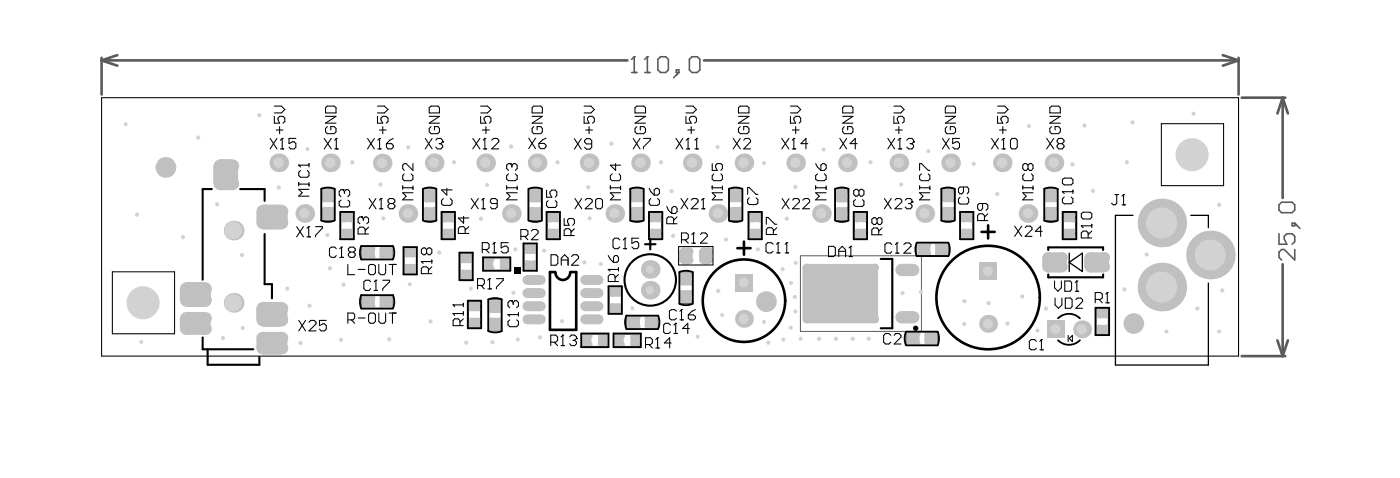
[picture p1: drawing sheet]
<svg xmlns="http://www.w3.org/2000/svg" width="451mm" height="154mm" viewBox="0 0 451 154" stroke-linecap="round" stroke-linejoin="round" font-family="sans-serif">
<g fill="none" stroke="#5a5a5a" stroke-width=".32">
<path d="M103.5 60.8h4.3v10.1h-4.3zM109.7 68.3h4v8.6h-4zM116.3 79.2h10.2v4.3h-10.2zM130.1 79.6h4v8.6h-4zM136.2 60.8h4.3v10.1h-4.3zM142.4 68.3h3.9v8.6h-3.9zM168.7 78.4h4v8.6h-4zM170.2 60.8h4.3v10.1h-4.3zM176.2 68.3h4v8.6h-4zM203 60.8h4.3v10.1h-4.3zM209.2 68.3h3.9v8.6h-3.9zM234.8 60.8h4.3v10.1h-4.3z"/>
<path d="M241.2 68.3h4v8.6h-4zM268.9 60.8h4.3v10.1h-4.3zM275.1 68.3h4v8.6h-4zM295.2 78.1h10.2v4.3h-10.2zM303.2 60.8h4.3v10.1h-4.3zM309.3 68.3h4v8.6h-4zM336.3 60.8h4.3v10.1h-4.3zM342.4 68.3h4v8.6h-4zM116.3 95h10.2v4.3h-10.2zM148.1 81.4h4v8.6h-4zM150.8 96.9h4v8.6h-4zM155.6 83h8.7v4h-8.7z"/>
<path d="M157.2 96.3h4.4v10.2h-4.4zM196.1 92.2h4v8.6h-4zM218.8 87.5h4.3v10.2h-4.3zM257.8 82.3h38.9v24.3h-38.9zM353 99.1h3.9v8.6h-3.9zM187.3 107.5h8.6v4h-8.6zM197.7 107.5h8.6v4h-8.6zM201.7 101.6h10.2v4.3h-10.2zM291.8 106.8h10.2v4.3h-10.2z"/>
</g>
<g fill="none" stroke="#5a5a5a" stroke-width=".85">
<path d="M32.7 19.4l5.1 1.7M32.7 18.6v11.8M32.7 19.4h169.4M37.8 17.7l-5.1 1.7M226.7 19.4h172.2M393.8 17.7l5.1 1.7M398.9 18.6v11.8M398.9 19.4l-5.1 1.7M399.9 31.4h14M413.1 31.4l1.7 5.1M413.1 31.4v32.3M413.1 31.4l-1.7 5.1"/>
<path d="M413.1 85v29.6M399.9 114.6h14M411.4 109.5l1.7 5.1M414.8 109.5l-1.7 5.1"/>
</g>
<path d="M204.2 18.3v5M203.4 23.3h1.7M411.9 65.9l.8-.8h3.4l.9 .8v1.7l-.9 .8h-3.4l-.8-.8zM411.9 75.2v3.4h2.5l-.8-1.7v-.8l.8-.9h1.7l.9 .9v1.6l-.9 .9M416.1 71.8h.9v.9h-.9zM417 71.8l1.6 1.7M417 80.3v3.4l-3.4-3.4h-.9l-.8 .8v1.7l.8 .9" fill="none" stroke="#5a5a5a" stroke-width=".51"/>
<circle cx="204.2" cy="18.3" r=".25" fill="#5a5a5a"/>
<path d="M204.2 18.3l-.8 .8M208.5 18.3v5M207.6 23.3h1.7" fill="none" stroke="#5a5a5a" stroke-width=".51"/>
<circle cx="208.5" cy="18.3" r=".25" fill="#5a5a5a"/>
<path d="M208.5 18.3l-.9 .8M211.9 19.1l.8-.8h1.7l.8 .8v3.4l-.8 .8h-1.7l-.8-.8zM222 19.1l.8-.8h1.7l.9 .8v3.4l-.9 .8h-1.7l-.8-.8zM217.8 22.5h.8v.8h-.8zM218.6 23.3l-1.7 1.7" fill="none" stroke="#5a5a5a" stroke-width=".51"/>
<g fill="#c0c0c0">
<circle cx="53.4" cy="53.9" r="3.4"/>
<circle cx="246.8" cy="97.1" r="3.3"/>
<circle cx="365.1" cy="104.1" r="3.3"/>
<circle cx="239.6" cy="102.6" r="2.88"/>
</g>
<circle cx="239.5" cy="102.6" r="1.61" fill="#d2d2d2"/>
<path d="M236.7 88.1h5.8v5.7h-5.8z" fill-rule="evenodd" fill="#c0c0c0"/>
<circle cx="239.5" cy="90.9" r="1.61" fill="#d2d2d2"/>
<circle cx="272.9" cy="52.4" r="3" fill="#c0c0c0"/>
<circle cx="272.8" cy="52.4" r="1.65" fill="#d2d2d2"/>
<circle cx="164.7" cy="68.7" r="3" fill="#c0c0c0"/>
<circle cx="164.6" cy="68.7" r="1.67" fill="#d2d2d2"/>
<circle cx="75.2" cy="74.2" r="3.2" fill="#c0c0c0"/>
<circle cx="75.1" cy="74.2" r="2.83" fill="#d2d2d2"/>
<path d="M315.3 84.4h5.8v5.8h-5.8z" fill-rule="evenodd" fill="#c0c0c0"/>
<circle cx="318.1" cy="87.3" r="1.61" fill="#d2d2d2"/>
<circle cx="89.8" cy="52.4" r="3" fill="#c0c0c0"/>
<circle cx="89.7" cy="52.4" r="1.67" fill="#d2d2d2"/>
<circle cx="106.4" cy="52.4" r="3" fill="#c0c0c0"/>
<circle cx="106.4" cy="52.4" r="1.67" fill="#d2d2d2"/>
<circle cx="139.8" cy="52.4" r="3" fill="#c0c0c0"/>
<circle cx="139.7" cy="52.4" r="1.65" fill="#d2d2d2"/>
<circle cx="173" cy="52.4" r="3" fill="#c0c0c0"/>
<circle cx="172.9" cy="52.4" r="1.65" fill="#d2d2d2"/>
<circle cx="156.4" cy="52.4" r="3" fill="#c0c0c0"/>
<circle cx="156.3" cy="52.4" r="1.65" fill="#d2d2d2"/>
<circle cx="189.7" cy="52.4" r="3" fill="#c0c0c0"/>
<circle cx="189.7" cy="52.4" r="1.65" fill="#d2d2d2"/>
<circle cx="209.4" cy="86.7" r="3" fill="#c0c0c0"/>
<circle cx="209.3" cy="86.7" r="1.31" fill="#d2d2d2"/>
<circle cx="222.9" cy="52.4" r="3" fill="#c0c0c0"/>
<circle cx="222.9" cy="52.4" r="1.67" fill="#d2d2d2"/>
<circle cx="239.6" cy="52.4" r="3" fill="#c0c0c0"/>
<circle cx="239.5" cy="52.4" r="1.65" fill="#d2d2d2"/>
<circle cx="256.2" cy="52.4" r="3" fill="#c0c0c0"/>
<circle cx="256.1" cy="52.4" r="1.65" fill="#d2d2d2"/>
<circle cx="306.1" cy="52.4" r="3" fill="#c0c0c0"/>
<circle cx="306.1" cy="52.4" r="1.65" fill="#d2d2d2"/>
<circle cx="318.2" cy="104.2" r="2.88" fill="#c0c0c0"/>
<circle cx="318.1" cy="104.2" r="1.61" fill="#d2d2d2"/>
<circle cx="322.8" cy="52.4" r="3" fill="#c0c0c0"/>
<circle cx="322.7" cy="52.4" r="1.67" fill="#d2d2d2"/>
<circle cx="348.5" cy="106" r="2.88" fill="#c0c0c0"/>
<circle cx="348.3" cy="105.9" r="1.65" fill="#d2d2d2"/>
<circle cx="384" cy="49.8" r="4.5" fill="#c0c0c0"/>
<circle cx="383.9" cy="49.8" r="5.3" fill="#d2d2d2"/>
<circle cx="75.2" cy="97.4" r="3.2" fill="#c0c0c0"/>
<circle cx="75.1" cy="97.5" r="2.83" fill="#d2d2d2"/>
<circle cx="131.4" cy="68.7" r="3" fill="#c0c0c0"/>
<circle cx="131.3" cy="68.7" r="1.65" fill="#d2d2d2"/>
<circle cx="198" cy="68.7" r="3" fill="#c0c0c0"/>
<circle cx="197.9" cy="68.7" r="1.65" fill="#d2d2d2"/>
<circle cx="209.4" cy="93.4" r="3" fill="#c0c0c0"/>
<circle cx="209.3" cy="93.4" r="1.33" fill="#d2d2d2"/>
<circle cx="264.5" cy="68.7" r="3" fill="#c0c0c0"/>
<circle cx="264.5" cy="68.7" r="1.67" fill="#d2d2d2"/>
<circle cx="297.8" cy="68.7" r="3" fill="#c0c0c0"/>
<circle cx="297.7" cy="68.7" r="1.65" fill="#d2d2d2"/>
<circle cx="331.1" cy="68.7" r="3" fill="#c0c0c0"/>
<circle cx="331" cy="68.7" r="1.65" fill="#d2d2d2"/>
<circle cx="123.1" cy="52.5" r="3" fill="#c0c0c0"/>
<circle cx="123" cy="52.4" r="1.67" fill="#d2d2d2"/>
<circle cx="206.3" cy="52.4" r="3" fill="#c0c0c0"/>
<circle cx="206.2" cy="52.4" r="1.67" fill="#d2d2d2"/>
<circle cx="289.5" cy="52.4" r="3" fill="#c0c0c0"/>
<circle cx="289.4" cy="52.4" r="1.65" fill="#d2d2d2"/>
<path d="M337.1 103.1h5.8v5.7h-5.8z" fill-rule="evenodd" fill="#c0c0c0"/>
<circle cx="339.9" cy="105.9" r="1.65" fill="#d2d2d2"/>
<circle cx="389.8" cy="82.1" r="7.8" fill="#c0c0c0"/>
<circle cx="389.7" cy="82.1" r="5" fill="#d2d2d2"/>
<circle cx="339.4" cy="52.4" r="3" fill="#c0c0c0"/>
<circle cx="339.4" cy="52.4" r="1.67" fill="#d2d2d2"/>
<circle cx="46.2" cy="97.4" r="4.5" fill="#c0c0c0"/>
<circle cx="46.1" cy="97.4" r="5.3" fill="#d2d2d2"/>
<circle cx="98.2" cy="68.7" r="3" fill="#c0c0c0"/>
<circle cx="98" cy="68.7" r="1.65" fill="#d2d2d2"/>
<circle cx="231.2" cy="68.7" r="3" fill="#c0c0c0"/>
<circle cx="231.2" cy="68.7" r="1.65" fill="#d2d2d2"/>
<circle cx="374.2" cy="71.7" r="7.8" fill="#c0c0c0"/>
<circle cx="374.1" cy="71.7" r="5" fill="#d2d2d2"/>
<circle cx="374.2" cy="92.4" r="7.8" fill="#c0c0c0"/>
<circle cx="374.1" cy="92.4" r="5" fill="#d2d2d2"/>
<g fill="#c0c0c0">
<path d="M110.4 73.6h2.6l.5 .6v1.9l-.5 .5h-2.6l-.5-.5v-1.9z" fill-rule="evenodd"/>
<path d="M116.6 79.9l.5-.5h3.1l.5 .5v2.7l-.5 .6h-3.1l-.5-.6z" fill-rule="evenodd"/>
<path d="M122.2 79.9l.6-.5h3.1l.5 .5v2.7l-.5 .6h-3.1l-.6-.6z" fill-rule="evenodd"/>
<path d="M130.2 85.5l.6-.6h2.5l.6 .6v1.9l-.6 .6h-2.5l-.6-.6z" fill-rule="evenodd"/>
<path d="M130.2 80.4l.6-.6h2.5l.6 .6v1.8l-.6 .6h-2.5l-.6-.6z" fill-rule="evenodd"/>
<path d="M143 73.6h2.7l.5 .6v1.9l-.5 .5h-2.7l-.5-.5v-1.9z" fill-rule="evenodd"/>
<path d="M148.3 87.4l.6-.6h2.5l.6 .6v1.8l-.6 .6h-2.5l-.6-.6z" fill-rule="evenodd"/>
<path d="M169.5 78.7h2.6l.5 .6v1.8l-.5 .6h-2.6l-.5-.6v-1.8z" fill-rule="evenodd"/>
<path d="M176.8 73.6h2.6l.5 .6v1.9l-.5 .5h-2.6l-.5-.5v-1.9z" fill-rule="evenodd"/>
<path d="M196.3 93l.6-.6h2.5l.6 .6v2l-.6 .5h-2.5l-.6-.5z" fill-rule="evenodd"/>
<path d="M209.7 73.6h2.7l.5 .6v1.9l-.5 .5h-2.7l-.5-.5v-1.9z" fill-rule="evenodd"/>
<path d="M292 107.6l.5-.5h3.1l.5 .5v2.7l-.5 .5h-3.1l-.5-.5z" fill-rule="evenodd"/>
<path d="M297.7 107.6l.5-.5h3.1l.5 .5v2.7l-.5 .5h-3.1l-.5-.5z" fill-rule="evenodd"/>
<path d="M353.1 105.1l.6-.6h2.6l.5 .6v1.9l-.5 .6h-2.6l-.6-.6z" fill-rule="evenodd"/>
<path d="M353.1 100l.6-.6h2.6l.5 .6v1.8l-.5 .6h-2.6l-.6-.6z" fill-rule="evenodd"/>
<path d="M110.4 68.4h2.6l.5 .6v1.9l-.5 .6h-2.6l-.5-.6v-1.9z" fill-rule="evenodd"/>
<path d="M116.6 95.7l.5-.5h3.1l.5 .5v2.7l-.5 .6h-3.1l-.5-.6z" fill-rule="evenodd"/>
<path d="M122.2 95.7l.6-.5h3.1l.5 .5v2.7l-.5 .6h-3.1l-.6-.6z" fill-rule="evenodd"/>
<path d="M136.5 61.4l.5-.4h2.7l.6 .4v3.2l-.6 .6h-2.7l-.5-.6z" fill-rule="evenodd"/>
<path d="M143 68.4h2.7l.5 .6v1.9l-.5 .6h-2.7l-.5-.6v-1.9z" fill-rule="evenodd"/>
<path d="M148.3 82.2l.6-.6h2.5l.6 .6v1.9l-.6 .6h-2.5l-.6-.6z" fill-rule="evenodd"/>
<path d="M157.6 102.7l.5-.4h2.7l.5 .4v3.2l-.5 .5h-2.7l-.5-.5z" fill-rule="evenodd"/>
<path d="M157.6 97l.5-.4h2.7l.5 .4v3.2l-.5 .5h-2.7l-.5-.5z" fill-rule="evenodd"/>
<path d="M155.8 83.7l.6-.5h1.9l.6 .5v2.6l-.6 .6h-1.9l-.6-.6z" fill-rule="evenodd"/>
<path d="M169.5 83.8h2.6l.5 .6v1.9l-.5 .6h-2.6l-.5-.6v-1.9z" fill-rule="evenodd"/>
<path d="M170.5 61.5l.5-.5h2.7l.5 .5v3.1l-.5 .6h-2.7l-.5-.6z" fill-rule="evenodd"/>
<path d="M176.8 68.4h2.6l.5 .6v2l-.5 .5h-2.6l-.5-.5v-2z" fill-rule="evenodd"/>
<path d="M197.8 108.2l.6-.5h2l.5 .5v2.6l-.5 .6h-2l-.6-.6z" fill-rule="evenodd"/>
<path d="M196.3 98.2l.6-.6h2.5l.6 .6v1.9l-.6 .5h-2.5l-.6-.5z" fill-rule="evenodd"/>
<path d="M203 108.2l.6-.5h1.9l.5 .5v2.6l-.5 .6h-1.9l-.6-.6z" fill-rule="evenodd"/>
<path d="M203.2 61.4l.5-.5h2.7l.6 .5v3.2l-.6 .5h-2.7l-.5-.5z" fill-rule="evenodd"/>
<path d="M209.7 68.4h2.7l.5 .6v1.9l-.5 .6h-2.7l-.5-.6v-1.9z" fill-rule="evenodd"/>
<path d="M303.4 61.4l.5-.5h2.7l.5 .5v3.2l-.5 .5h-2.7l-.5-.5z" fill-rule="evenodd"/>
<path d="M136.5 67.1l.5-.4h2.7l.6 .4v3.2l-.6 .5h-2.7l-.5-.5z" fill-rule="evenodd"/>
<path d="M170.5 67.2l.5-.5h2.7l.5 .5v3.1l-.5 .5h-2.7l-.5-.5z" fill-rule="evenodd"/>
<path d="M203.2 67.1l.5-.5h2.7l.6 .5v3.1l-.6 .5h-2.7l-.5-.5z" fill-rule="evenodd"/>
<path d="M303.4 67.1l.5-.5h2.7l.5 .5v3.1l-.5 .5h-2.7l-.5-.5z" fill-rule="evenodd"/>
</g>
<g fill="#c0c0c0">
<circle cx="113" cy="76.1" r=".59"/>
<circle cx="113" cy="74.2" r=".59"/>
<circle cx="110.5" cy="74.2" r=".59"/>
<circle cx="110.5" cy="76.1" r=".59"/>
<circle cx="117" cy="82.6" r=".51"/>
<circle cx="120.1" cy="82.6" r=".51"/>
<circle cx="120.1" cy="79.9" r=".51"/>
<circle cx="117" cy="79.9" r=".51"/>
<circle cx="122.7" cy="82.6" r=".51"/>
<circle cx="125.8" cy="82.6" r=".51"/>
<circle cx="125.8" cy="79.9" r=".51"/>
<circle cx="122.7" cy="79.9" r=".51"/>
<circle cx="133.3" cy="87.4" r=".59"/>
<circle cx="133.3" cy="85.5" r=".59"/>
<circle cx="130.8" cy="85.5" r=".59"/>
<circle cx="130.8" cy="87.4" r=".59"/>
<circle cx="133.3" cy="82.2" r=".59"/>
<circle cx="133.3" cy="80.4" r=".59"/>
<circle cx="130.8" cy="80.4" r=".59"/>
<circle cx="130.8" cy="82.2" r=".59"/>
<circle cx="145.7" cy="76.1" r=".59"/>
<circle cx="145.7" cy="74.2" r=".59"/>
<circle cx="143.1" cy="74.2" r=".59"/>
<circle cx="143.1" cy="76.1" r=".59"/>
<circle cx="151.4" cy="89.2" r=".59"/>
<circle cx="151.4" cy="87.4" r=".59"/>
<circle cx="148.9" cy="87.4" r=".59"/>
<circle cx="148.9" cy="89.2" r=".59"/>
<circle cx="172" cy="81.1" r=".59"/>
<circle cx="172" cy="79.2" r=".59"/>
<circle cx="169.5" cy="79.2" r=".59"/>
<circle cx="169.5" cy="81.1" r=".59"/>
<circle cx="179.5" cy="76.1" r=".59"/>
<circle cx="179.5" cy="74.2" r=".59"/>
<circle cx="176.9" cy="74.2" r=".59"/>
<circle cx="176.9" cy="76.1" r=".59"/>
<circle cx="196.9" cy="93" r=".59"/>
<circle cx="196.9" cy="94.9" r=".59"/>
<circle cx="199.4" cy="94.9" r=".59"/>
<circle cx="199.4" cy="93" r=".59"/>
<circle cx="212.4" cy="76.1" r=".59"/>
<circle cx="212.4" cy="74.2" r=".59"/>
<circle cx="209.8" cy="74.2" r=".59"/>
<circle cx="209.8" cy="76.1" r=".59"/>
<circle cx="295.6" cy="107.6" r=".51"/>
<circle cx="292.5" cy="107.6" r=".51"/>
<circle cx="292.5" cy="110.3" r=".51"/>
<circle cx="295.6" cy="110.3" r=".51"/>
<circle cx="301.3" cy="107.6" r=".51"/>
<circle cx="298.2" cy="107.6" r=".51"/>
<circle cx="298.2" cy="110.3" r=".51"/>
<circle cx="301.3" cy="110.3" r=".51"/>
<circle cx="356.3" cy="107" r=".59"/>
<circle cx="356.3" cy="105" r=".59"/>
<circle cx="353.7" cy="105" r=".59"/>
<circle cx="353.7" cy="107" r=".59"/>
<circle cx="356.3" cy="101.8" r=".59"/>
<circle cx="356.3" cy="99.9" r=".59"/>
<circle cx="353.7" cy="99.9" r=".59"/>
<circle cx="353.7" cy="101.8" r=".59"/>
<circle cx="113" cy="71" r=".59"/>
<circle cx="113" cy="69" r=".59"/>
<circle cx="110.5" cy="69" r=".59"/>
<circle cx="110.5" cy="71" r=".59"/>
<circle cx="117" cy="98.5" r=".51"/>
<circle cx="120.1" cy="98.5" r=".51"/>
<circle cx="120.1" cy="95.7" r=".51"/>
<circle cx="117" cy="95.7" r=".51"/>
<circle cx="122.7" cy="98.5" r=".51"/>
<circle cx="125.8" cy="98.5" r=".51"/>
<circle cx="125.8" cy="95.7" r=".51"/>
<circle cx="122.7" cy="95.7" r=".51"/>
<circle cx="137" cy="61.4" r=".51"/>
<circle cx="137" cy="64.6" r=".51"/>
<circle cx="139.7" cy="64.6" r=".51"/>
<circle cx="139.7" cy="61.4" r=".51"/>
<circle cx="145.7" cy="71" r=".59"/>
<circle cx="145.7" cy="69" r=".59"/>
<circle cx="143.1" cy="69" r=".59"/>
<circle cx="143.1" cy="71" r=".59"/>
<circle cx="151.4" cy="84.1" r=".59"/>
<circle cx="151.4" cy="82.2" r=".59"/>
<circle cx="148.9" cy="82.2" r=".59"/>
<circle cx="148.9" cy="84.1" r=".59"/>
<circle cx="158.1" cy="102.7" r=".51"/>
<circle cx="158.1" cy="105.9" r=".51"/>
<circle cx="160.8" cy="105.9" r=".51"/>
<circle cx="160.8" cy="102.7" r=".51"/>
<circle cx="158.1" cy="97" r=".51"/>
<circle cx="158.1" cy="100.2" r=".51"/>
<circle cx="160.8" cy="100.2" r=".51"/>
<circle cx="160.8" cy="97" r=".51"/>
<circle cx="158.3" cy="83.7" r=".59"/>
<circle cx="156.4" cy="83.7" r=".59"/>
<circle cx="156.4" cy="86.3" r=".59"/>
<circle cx="158.3" cy="86.3" r=".59"/>
<circle cx="172" cy="86.3" r=".59"/>
<circle cx="172" cy="84.3" r=".59"/>
<circle cx="169.5" cy="84.3" r=".59"/>
<circle cx="169.5" cy="86.3" r=".59"/>
<circle cx="170.9" cy="61.4" r=".51"/>
<circle cx="170.9" cy="64.6" r=".51"/>
<circle cx="173.7" cy="64.6" r=".51"/>
<circle cx="173.7" cy="61.4" r=".51"/>
<circle cx="179.5" cy="71" r=".59"/>
<circle cx="179.5" cy="69" r=".59"/>
<circle cx="176.9" cy="69" r=".59"/>
<circle cx="176.9" cy="71" r=".59"/>
<circle cx="200.4" cy="108.2" r=".59"/>
<circle cx="198.4" cy="108.2" r=".59"/>
<circle cx="198.4" cy="110.8" r=".59"/>
<circle cx="200.4" cy="110.8" r=".59"/>
<circle cx="196.9" cy="98.2" r=".59"/>
<circle cx="196.9" cy="100.1" r=".59"/>
<circle cx="199.4" cy="100.1" r=".59"/>
<circle cx="199.4" cy="98.2" r=".59"/>
<circle cx="205.5" cy="108.2" r=".59"/>
<circle cx="203.6" cy="108.2" r=".59"/>
<circle cx="203.6" cy="110.8" r=".59"/>
<circle cx="205.5" cy="110.8" r=".59"/>
<circle cx="203.7" cy="61.4" r=".51"/>
<circle cx="203.7" cy="64.6" r=".51"/>
<circle cx="206.5" cy="64.6" r=".51"/>
<circle cx="206.5" cy="61.4" r=".51"/>
<circle cx="212.4" cy="71" r=".59"/>
<circle cx="212.4" cy="69" r=".59"/>
<circle cx="209.8" cy="69" r=".59"/>
<circle cx="209.8" cy="71" r=".59"/>
<circle cx="303.9" cy="61.4" r=".51"/>
<circle cx="303.9" cy="64.6" r=".51"/>
<circle cx="306.7" cy="64.6" r=".51"/>
<circle cx="306.7" cy="61.4" r=".51"/>
<circle cx="137" cy="67.1" r=".51"/>
<circle cx="137" cy="70.2" r=".51"/>
<circle cx="139.7" cy="70.2" r=".51"/>
<circle cx="139.7" cy="67.1" r=".51"/>
<circle cx="170.9" cy="67.1" r=".51"/>
<circle cx="170.9" cy="70.2" r=".51"/>
<circle cx="173.7" cy="70.2" r=".51"/>
<circle cx="173.7" cy="67.1" r=".51"/>
<circle cx="203.7" cy="67.1" r=".51"/>
<circle cx="203.7" cy="70.2" r=".51"/>
<circle cx="206.5" cy="70.2" r=".51"/>
<circle cx="206.5" cy="67.1" r=".51"/>
<circle cx="303.9" cy="67.1" r=".51"/>
<circle cx="303.9" cy="70.2" r=".51"/>
<circle cx="306.7" cy="70.2" r=".51"/>
<circle cx="306.7" cy="67.1" r=".51"/>
</g>
<path d="M169.8 94.3h4.4M188.4 94.3h4.4M169.8 102.8h4.4M188.4 102.8h4.4" fill="none" stroke="#c0c0c0" stroke-width="3.2"/>
<g fill="#c0c0c0">
<path d="M219.5 93.4h2.8l.5 .5v3.1l-.5 .5h-2.8l-.5-.5v-3.1z" fill-rule="evenodd"/>
<path d="M241.8 73.6h2.6l.5 .6v1.9l-.5 .5h-2.6l-.5-.5v-1.9z" fill-rule="evenodd"/>
<path d="M275.8 73.6h2.6l.5 .6v1.9l-.5 .5h-2.6l-.5-.5v-1.9z" fill-rule="evenodd"/>
</g>
<g fill="#c0c0c0">
<circle cx="219.6" cy="93.9" r=".51"/>
<circle cx="219.6" cy="97" r=".51"/>
<circle cx="222.3" cy="97" r=".51"/>
<circle cx="222.3" cy="93.9" r=".51"/>
<circle cx="244.4" cy="76.1" r=".59"/>
<circle cx="244.4" cy="74.2" r=".59"/>
<circle cx="241.9" cy="74.2" r=".59"/>
<circle cx="241.9" cy="76.1" r=".59"/>
<circle cx="278.4" cy="76.1" r=".59"/>
<circle cx="278.4" cy="74.2" r=".59"/>
<circle cx="275.9" cy="74.2" r=".59"/>
<circle cx="275.9" cy="76.1" r=".59"/>
</g>
<path d="M290.3 86.9h3.8M290.3 102.1h3.8" fill="none" stroke="#c0c0c0" stroke-width="4"/>
<g fill="#c0c0c0">
<path d="M301.1 78.9l.5-.4h3.2l.5 .4v2.8l-.5 .4h-3.2l-.5-.4z" fill-rule="evenodd"/>
<path d="M295.5 78.9l.4-.4h3.2l.5 .4v2.8l-.5 .4h-3.2l-.4-.4z" fill-rule="evenodd"/>
<path d="M309.9 73.6h2.6l.6 .6v1.9l-.6 .5h-2.6l-.5-.5v-1.9z" fill-rule="evenodd"/>
<path d="M343.1 73.6h2.6l.5 .6v1.9l-.5 .5h-2.6l-.5-.5v-1.9z" fill-rule="evenodd"/>
<path d="M57.9 102.4l2-2h6l2 2v3.3l-2 2h-6l-2-2z" fill-rule="evenodd"/>
<path d="M82.5 99.4l2.2-2.2h5.7l2.2 2.2v3.6l-2.2 2.2h-5.7l-2.2-2.2z" fill-rule="evenodd"/>
<path d="M84.5 106.8h6l2.1 2v3.3l-2.1 2.1h-6l-1.9-2.1v-3.3z" fill-rule="evenodd"/>
<path d="M103.7 61.4l.5-.5h2.7l.6 .5v3.2l-.6 .5h-2.7l-.5-.5z" fill-rule="evenodd"/>
</g>
<g fill="#c0c0c0">
<circle cx="301.6" cy="81.6" r=".51"/>
<circle cx="304.7" cy="81.6" r=".51"/>
<circle cx="304.7" cy="78.8" r=".51"/>
<circle cx="301.6" cy="78.8" r=".51"/>
<circle cx="295.9" cy="81.6" r=".51"/>
<circle cx="299.1" cy="81.6" r=".51"/>
<circle cx="299.1" cy="78.8" r=".51"/>
<circle cx="295.9" cy="78.8" r=".51"/>
<circle cx="312.5" cy="76.1" r=".59"/>
<circle cx="312.5" cy="74.2" r=".59"/>
<circle cx="310" cy="74.2" r=".59"/>
<circle cx="310" cy="76.1" r=".59"/>
<circle cx="345.7" cy="76.1" r=".59"/>
<circle cx="345.7" cy="74.2" r=".59"/>
<circle cx="343.1" cy="74.2" r=".59"/>
<circle cx="343.1" cy="76.1" r=".59"/>
<circle cx="59.9" cy="102.4" r="1.99"/>
<circle cx="59.9" cy="105.8" r="1.99"/>
<circle cx="65.9" cy="105.8" r="1.99"/>
<circle cx="65.9" cy="102.4" r="1.99"/>
<circle cx="84.7" cy="99.3" r="2.16"/>
<circle cx="84.7" cy="102.9" r="2.16"/>
<circle cx="90.4" cy="102.9" r="2.16"/>
<circle cx="90.4" cy="99.3" r="2.16"/>
<circle cx="84.5" cy="108.8" r="1.99"/>
<circle cx="84.5" cy="112.1" r="1.99"/>
<circle cx="90.5" cy="112.1" r="1.99"/>
<circle cx="90.5" cy="108.8" r="1.99"/>
<circle cx="104.2" cy="61.4" r=".51"/>
<circle cx="104.2" cy="64.6" r=".51"/>
<circle cx="106.9" cy="64.6" r=".51"/>
<circle cx="106.9" cy="61.4" r=".51"/>
</g>
<path d="M169.8 98.5h4.4M169.8 90.1h4.4" fill="none" stroke="#c0c0c0" stroke-width="3.2"/>
<path d="M161 83.7l.6-.5h1.9l.5 .5v2.6l-.5 .6h-1.9l-.6-.6z" fill-rule="evenodd" fill="#c0c0c0"/>
<g fill="#c0c0c0">
<circle cx="163.5" cy="83.7" r=".59"/>
<circle cx="161.6" cy="83.7" r=".59"/>
<circle cx="161.6" cy="86.3" r=".59"/>
<circle cx="163.5" cy="86.3" r=".59"/>
</g>
<path d="M188.4 98.5h4.4" fill="none" stroke="#c0c0c0" stroke-width="3.2"/>
<g fill="#c0c0c0">
<path d="M187.9 107.7h2l.6 .5v2.6l-.6 .6h-2l-.5-.6v-2.6z" fill-rule="evenodd"/>
<path d="M193.1 107.7h1.9l.6 .5v2.6l-.6 .6h-1.9l-.5-.6v-2.6z" fill-rule="evenodd"/>
</g>
<g fill="#c0c0c0">
<circle cx="188" cy="110.8" r=".59"/>
<circle cx="190" cy="110.8" r=".59"/>
<circle cx="190" cy="108.2" r=".59"/>
<circle cx="188" cy="108.2" r=".59"/>
<circle cx="193.2" cy="110.8" r=".59"/>
<circle cx="195.1" cy="110.8" r=".59"/>
<circle cx="195.1" cy="108.2" r=".59"/>
<circle cx="193.2" cy="108.2" r=".59"/>
</g>
<path d="M188.4 90.1h4.4" fill="none" stroke="#c0c0c0" stroke-width="3.2"/>
<g fill="#c0c0c0">
<path d="M207.6 102.3l.5-.5h3.2l.5 .5v2.7l-.5 .5h-3.2l-.5-.5z" fill-rule="evenodd"/>
<path d="M218.8 80.9l1.3-1.2h1.6l1.3 1.2v2.9l-1.3 1.2h-1.6l-1.3-1.2z" fill-rule="evenodd"/>
<path d="M225.1 80.9l1.3-1.2h1.7l1.3 1.2v2.8l-1.3 1.3h-1.7l-1.3-1.3z" fill-rule="evenodd"/>
<path d="M219.5 87.7h2.8l.5 .5v3.1l-.5 .6h-2.8l-.5-.6v-3.1z" fill-rule="evenodd"/>
<path d="M241.8 68.4h2.6l.5 .6v1.9l-.5 .6h-2.6l-.5-.6v-1.9z" fill-rule="evenodd"/>
<path d="M235 61.4l.5-.5h2.7l.5 .5v3.2l-.5 .5h-2.7l-.5-.5z" fill-rule="evenodd"/>
<path d="M275.8 68.4h2.6l.5 .6v1.9l-.5 .6h-2.6l-.5-.6v-1.9z" fill-rule="evenodd"/>
<path d="M269.3 61.4l.5-.4h2.7l.5 .4v3.2l-.5 .6h-2.7l-.5-.6z" fill-rule="evenodd"/>
<path d="M309.9 68.4h2.6l.6 .6v1.9l-.6 .6h-2.6l-.5-.6v-1.9z" fill-rule="evenodd"/>
<path d="M336.6 61.4l.5-.5h2.7l.5 .5v3.2l-.5 .5h-2.7l-.5-.5z" fill-rule="evenodd"/>
<path d="M349.2 83l1.8-1.8h4.4l1.8 1.8v2.9l-1.8 1.8h-4.4l-1.8-1.8z" fill-rule="evenodd"/>
<path d="M343.1 68.4h2.6l.5 .6v1.9l-.5 .6h-2.6l-.5-.6v-1.9z" fill-rule="evenodd"/>
<path d="M60 90.8h5.7l2.2 2.2v3.6l-2.2 2.2h-5.7l-2.1-2.2v-3.6z" fill-rule="evenodd"/>
<path d="M82.6 68l2.2-2.2h5.7l2.2 2.2v3.7l-2.2 2.2h-5.7l-2.2-2.2z" fill-rule="evenodd"/>
<path d="M103.7 67.1l.5-.5h2.7l.6 .5v3.2l-.6 .4h-2.7l-.5-.4z" fill-rule="evenodd"/>
<path d="M235 67.1l.5-.5h2.7l.5 .5v3.1l-.5 .5h-2.7l-.5-.5z" fill-rule="evenodd"/>
<path d="M269.3 67.1l.5-.4h2.7l.5 .4v3.2l-.5 .5h-2.7l-.5-.5z" fill-rule="evenodd"/>
<path d="M336.6 67.1l.5-.5h2.7l.5 .5v3.2l-.5 .4h-2.7l-.5-.4z" fill-rule="evenodd"/>
<path d="M68.6 53.3l2.2-2.1h3.7l2.2 2.1v5.7l-2.2 2.2h-3.7l-2.2-2.2z" fill-rule="evenodd"/>
<path d="M150.9 102.8l.6-.5h2.5l.6 .5v1.9l-.6 .6h-2.5l-.6-.6z" fill-rule="evenodd"/>
<path d="M150.9 97.7l.6-.6h2.5l.6 .6v1.8l-.6 .6h-2.5l-.6-.6z" fill-rule="evenodd"/>
<path d="M202 102.3l.5-.5h3.1l.5 .5v2.7l-.5 .5h-3.1l-.5-.5z" fill-rule="evenodd"/>
<path d="M335.6 83l1.8-1.8h4.4l1.8 1.8v2.9l-1.8 1.8h-4.4l-1.8-1.8z" fill-rule="evenodd"/>
<path d="M258.4 86.2l1.3-1.3h21.8l1.3 1.3v16.6l-1.3 1.2h-21.8l-1.3-1.2z" fill-rule="evenodd"/>
</g>
<g fill="#c0c0c0">
<circle cx="208.1" cy="105" r=".51"/>
<circle cx="211.2" cy="105" r=".51"/>
<circle cx="211.2" cy="102.3" r=".51"/>
<circle cx="208.1" cy="102.3" r=".51"/>
<circle cx="221.8" cy="83.7" r="1.23"/>
<circle cx="221.8" cy="80.9" r="1.23"/>
<circle cx="220.1" cy="80.9" r="1.23"/>
<circle cx="220.1" cy="83.7" r="1.23"/>
<circle cx="228.1" cy="83.7" r="1.23"/>
<circle cx="228.1" cy="80.9" r="1.23"/>
<circle cx="226.4" cy="80.9" r="1.23"/>
<circle cx="226.4" cy="83.7" r="1.23"/>
<circle cx="219.6" cy="88.2" r=".51"/>
<circle cx="219.6" cy="91.3" r=".51"/>
<circle cx="222.3" cy="91.3" r=".51"/>
<circle cx="222.3" cy="88.2" r=".51"/>
<circle cx="244.4" cy="71" r=".59"/>
<circle cx="244.4" cy="69" r=".59"/>
<circle cx="241.9" cy="69" r=".59"/>
<circle cx="241.9" cy="71" r=".59"/>
<circle cx="235.5" cy="61.4" r=".51"/>
<circle cx="235.5" cy="64.6" r=".51"/>
<circle cx="238.2" cy="64.6" r=".51"/>
<circle cx="238.2" cy="61.4" r=".51"/>
<circle cx="278.4" cy="71" r=".59"/>
<circle cx="278.4" cy="69" r=".59"/>
<circle cx="275.9" cy="69" r=".59"/>
<circle cx="275.9" cy="71" r=".59"/>
<circle cx="269.8" cy="61.4" r=".51"/>
<circle cx="269.8" cy="64.6" r=".51"/>
<circle cx="272.5" cy="64.6" r=".51"/>
<circle cx="272.5" cy="61.4" r=".51"/>
<circle cx="312.5" cy="71" r=".59"/>
<circle cx="312.5" cy="69" r=".59"/>
<circle cx="310" cy="69" r=".59"/>
<circle cx="310" cy="71" r=".59"/>
<circle cx="337.1" cy="61.4" r=".51"/>
<circle cx="337.1" cy="64.6" r=".51"/>
<circle cx="339.8" cy="64.6" r=".51"/>
<circle cx="339.8" cy="61.4" r=".51"/>
<circle cx="351" cy="85.9" r="1.78"/>
<circle cx="355.4" cy="85.9" r="1.78"/>
<circle cx="355.4" cy="82.9" r="1.78"/>
<circle cx="351" cy="82.9" r="1.78"/>
<circle cx="345.7" cy="71" r=".59"/>
<circle cx="345.7" cy="69" r=".59"/>
<circle cx="343.1" cy="69" r=".59"/>
<circle cx="343.1" cy="71" r=".59"/>
<circle cx="60.1" cy="93" r="2.16"/>
<circle cx="60.1" cy="96.6" r="2.16"/>
<circle cx="65.8" cy="96.6" r="2.16"/>
<circle cx="65.8" cy="93" r="2.16"/>
<circle cx="84.7" cy="68" r="2.16"/>
<circle cx="84.7" cy="71.7" r="2.16"/>
<circle cx="90.4" cy="71.7" r="2.16"/>
<circle cx="90.4" cy="68" r="2.16"/>
<circle cx="104.2" cy="67.1" r=".51"/>
<circle cx="104.2" cy="70.2" r=".51"/>
<circle cx="106.9" cy="70.2" r=".51"/>
<circle cx="106.9" cy="67.1" r=".51"/>
<circle cx="235.5" cy="67.1" r=".51"/>
<circle cx="235.5" cy="70.2" r=".51"/>
<circle cx="238.2" cy="70.2" r=".51"/>
<circle cx="238.2" cy="67.1" r=".51"/>
<circle cx="269.8" cy="67.1" r=".51"/>
<circle cx="269.8" cy="70.2" r=".51"/>
<circle cx="272.5" cy="70.2" r=".51"/>
<circle cx="272.5" cy="67.1" r=".51"/>
<circle cx="337.1" cy="67.1" r=".51"/>
<circle cx="337.1" cy="70.2" r=".51"/>
<circle cx="339.8" cy="70.2" r=".51"/>
<circle cx="339.8" cy="67.1" r=".51"/>
<circle cx="70.9" cy="59.1" r="2.16"/>
<circle cx="74.6" cy="59.1" r="2.16"/>
<circle cx="74.6" cy="53.4" r="2.16"/>
<circle cx="70.9" cy="53.4" r="2.16"/>
<circle cx="154" cy="104.7" r=".59"/>
<circle cx="154" cy="102.8" r=".59"/>
<circle cx="151.5" cy="102.8" r=".59"/>
<circle cx="151.5" cy="104.7" r=".59"/>
<circle cx="154" cy="99.5" r=".59"/>
<circle cx="154" cy="97.7" r=".59"/>
<circle cx="151.5" cy="97.7" r=".59"/>
<circle cx="151.5" cy="99.5" r=".59"/>
<circle cx="202.4" cy="105" r=".51"/>
<circle cx="205.5" cy="105" r=".51"/>
<circle cx="205.5" cy="102.3" r=".51"/>
<circle cx="202.4" cy="102.3" r=".51"/>
<circle cx="337.4" cy="85.9" r="1.78"/>
<circle cx="341.8" cy="85.9" r="1.78"/>
<circle cx="341.8" cy="82.9" r="1.78"/>
<circle cx="337.4" cy="82.9" r="1.78"/>
<circle cx="259.7" cy="102.8" r="1.27"/>
<circle cx="281.5" cy="102.8" r="1.27"/>
<circle cx="281.5" cy="86.1" r="1.27"/>
<circle cx="259.7" cy="86.1" r="1.27"/>
</g>
<path d="M32.7 31.4h366.2v83.2h-366.2z" fill="none" stroke="#000" stroke-width=".34"/>
<g fill="#d2d2d2">
<circle cx="392.6" cy="106.7" r=".66"/>
<circle cx="364.7" cy="39.4" r=".68"/>
<circle cx="83.5" cy="37.1" r=".68"/>
<circle cx="106.3" cy="86.4" r=".68"/>
<circle cx="110.7" cy="91.6" r=".68"/>
<circle cx="132" cy="91.5" r=".66"/>
<circle cx="188.2" cy="84.4" r=".65"/>
<circle cx="166" cy="80.2" r=".66"/>
<circle cx="244.1" cy="80.2" r=".66"/>
<circle cx="224.6" cy="108.3" r=".65"/>
<circle cx="158.6" cy="110.1" r=".68"/>
<circle cx="166.7" cy="109.3" r=".65"/>
<circle cx="173.9" cy="108.6" r=".68"/>
<circle cx="181" cy="103.3" r=".68"/>
<circle cx="151.6" cy="92.9" r=".65"/>
<circle cx="150.1" cy="110.3" r=".68"/>
<circle cx="138.6" cy="103.4" r=".68"/>
<circle cx="125.3" cy="109.2" r=".65"/>
<circle cx="109.8" cy="109.3" r=".68"/>
<circle cx="96.8" cy="110.4" r=".68"/>
<circle cx="99.7" cy="98.4" r=".68"/>
<circle cx="92.5" cy="92.9" r=".65"/>
<circle cx="45.5" cy="110" r=".65"/>
<circle cx="71.8" cy="108.8" r=".65"/>
<circle cx="78.2" cy="105.5" r=".68"/>
<circle cx="69.9" cy="65.7" r=".68"/>
<circle cx="77.9" cy="82.1" r=".68"/>
<circle cx="58.9" cy="76.3" r=".68"/>
<circle cx="40.4" cy="40" r=".65"/>
<circle cx="44.1" cy="69" r=".68"/>
<circle cx="63.8" cy="44.3" r=".68"/>
<circle cx="105.4" cy="75.6" r=".68"/>
<circle cx="89.8" cy="60.3" r=".68"/>
<circle cx="99" cy="48" r=".63"/>
<circle cx="113.5" cy="52.2" r=".68"/>
<circle cx="122.5" cy="59.4" r=".66"/>
<circle cx="123.4" cy="70.3" r=".66"/>
<circle cx="154.9" cy="70.4" r=".68"/>
<circle cx="131.5" cy="47.4" r=".68"/>
<circle cx="146.2" cy="52.2" r=".65"/>
<circle cx="156.9" cy="59.5" r=".63"/>
<circle cx="164.6" cy="47.2" r=".68"/>
<circle cx="189.9" cy="70.3" r=".66"/>
<circle cx="179.6" cy="52.2" r=".68"/>
<circle cx="189.5" cy="60.3" r=".68"/>
<circle cx="196.9" cy="46.2" r=".68"/>
<circle cx="216.3" cy="61.5" r=".68"/>
<circle cx="212.9" cy="52.2" r=".68"/>
<circle cx="253.4" cy="70.4" r=".68"/>
<circle cx="231.1" cy="47.3" r=".65"/>
<circle cx="246" cy="52.5" r=".65"/>
<circle cx="256.2" cy="60.2" r=".68"/>
<circle cx="265.2" cy="48.1" r=".66"/>
<circle cx="280.3" cy="52.2" r=".68"/>
<circle cx="299" cy="48.6" r=".63"/>
<circle cx="290.2" cy="59.4" r=".66"/>
<circle cx="321.2" cy="62.4" r=".68"/>
<circle cx="313.6" cy="52.7" r=".68"/>
<circle cx="331.3" cy="40.6" r=".65"/>
<circle cx="345.3" cy="52.9" r=".68"/>
<circle cx="392.6" cy="65.9" r=".68"/>
<circle cx="384.3" cy="36.6" r=".65"/>
<circle cx="352" cy="61.4" r=".65"/>
<circle cx="362.9" cy="52.2" r=".65"/>
<circle cx="349.2" cy="40.4" r=".68"/>
<circle cx="362.1" cy="93.1" r=".65"/>
<circle cx="369.3" cy="81.9" r=".68"/>
<circle cx="393.6" cy="93.5" r=".68"/>
<circle cx="385.6" cy="99.3" r=".68"/>
<circle cx="375.6" cy="106.7" r=".66"/>
<circle cx="334.1" cy="106.3" r=".66"/>
<circle cx="336.8" cy="99.3" r=".65"/>
<circle cx="310.6" cy="96.9" r=".68"/>
<circle cx="329.2" cy="95.4" r=".68"/>
<circle cx="310.5" cy="104.3" r=".68"/>
<circle cx="324.5" cy="104.1" r=".68"/>
<circle cx="318.4" cy="97.5" r=".68"/>
<circle cx="256.3" cy="84.6" r=".65"/>
<circle cx="254.6" cy="105.5" r=".68"/>
<circle cx="256.2" cy="100.2" r=".68"/>
<circle cx="256" cy="95.5" r=".66"/>
<circle cx="254.7" cy="91" r=".66"/>
<circle cx="252" cy="86.6" r=".65"/>
<circle cx="231.3" cy="93.6" r=".68"/>
<circle cx="232.6" cy="101.4" r=".66"/>
<circle cx="246" cy="103.6" r=".65"/>
<circle cx="247.4" cy="110.3" r=".68"/>
<circle cx="296.6" cy="94.1" r=".68"/>
<circle cx="290.6" cy="94.3" r=".68"/>
<circle cx="252.2" cy="109.3" r=".65"/>
<circle cx="257.8" cy="109" r=".68"/>
<circle cx="263.8" cy="109" r=".68"/>
<circle cx="269.2" cy="109" r=".68"/>
<circle cx="274.6" cy="109" r=".68"/>
<circle cx="279.7" cy="109" r=".68"/>
<circle cx="175.3" cy="80.6" r=".66"/>
<circle cx="233.8" cy="77.1" r=".68"/>
<circle cx="203.6" cy="99.2" r=".65"/>
<circle cx="141.4" cy="81.3" r=".68"/>
<circle cx="165.4" cy="94.2" r=".68"/>
<circle cx="193.5" cy="85" r=".63"/>
<circle cx="216.8" cy="75.9" r=".68"/>
</g>
<g fill="#000">
<path d="M165.7 85.9h2.1v2.1h-2.1z"/>
<circle cx="90.9" cy="44.5" r=".17"/>
<circle cx="96.2" cy="53.2" r=".17"/>
<circle cx="108.3" cy="44.5" r=".17"/>
<circle cx="122.2" cy="44.5" r=".17"/>
<circle cx="142.5" cy="45.6" r=".17"/>
<circle cx="156.1" cy="44.5" r=".17"/>
<circle cx="164.3" cy="52.6" r=".17"/>
<circle cx="221.6" cy="44.5" r=".17"/>
<circle cx="224.4" cy="44.5" r=".17"/>
<circle cx="255.6" cy="44.5" r=".17"/>
<circle cx="289.8" cy="44.5" r=".17"/>
<circle cx="294.2" cy="45.6" r=".17"/>
<circle cx="323.2" cy="44.5" r=".17"/>
<circle cx="99.4" cy="72.9" r=".17"/>
<circle cx="110" cy="79.5" r=".17"/>
<circle cx="110.4" cy="61" r=".17"/>
<circle cx="116.4" cy="69.8" r=".17"/>
<circle cx="122.8" cy="63.9" r=".17"/>
<circle cx="155.6" cy="63.9" r=".17"/>
<circle cx="159.2" cy="78.1" r=".17"/>
<circle cx="201.3" cy="76.6" r=".17"/>
<circle cx="223.4" cy="75" r=".17"/>
<circle cx="226.5" cy="63.9" r=".17"/>
<circle cx="250.6" cy="78.1" r=".17"/>
<circle cx="253.4" cy="78.1" r=".17"/>
<circle cx="274" cy="79.3" r=".17"/>
<circle cx="288.9" cy="78.2" r=".17"/>
<circle cx="293.7" cy="65" r=".17"/>
<circle cx="342.1" cy="61.7" r=".17"/>
<circle cx="348.2" cy="72.7" r=".17"/>
<circle cx="361.8" cy="62.6" r=".17"/>
<circle cx="121.1" cy="90.2" r=".17"/>
<circle cx="135.7" cy="84.2" r=".17"/>
<circle cx="145.9" cy="98.1" r=".17"/>
<circle cx="157.7" cy="89.7" r=".17"/>
<circle cx="164.7" cy="96.8" r=".17"/>
<circle cx="195.9" cy="86.7" r=".17"/>
<circle cx="219.5" cy="99.6" r=".17"/>
<circle cx="346.8" cy="90.4" r=".17"/>
<circle cx="356.6" cy="94.1" r=".17"/>
<circle cx="145.9" cy="100.9" r=".17"/>
<circle cx="163.6" cy="101.2" r=".17"/>
<circle cx="181.3" cy="107.8" r=".17"/>
<circle cx="185.7" cy="108.9" r=".17"/>
<circle cx="211.8" cy="108.7" r=".17"/>
<circle cx="217.6" cy="104" r=".17"/>
<circle cx="335.4" cy="109.3" r=".17"/>
</g>
<g fill="none" stroke="#000" stroke-width=".68">
<path d="M68.2 60.8h-2.9v29.2M77.4 60.8h7.8v3.8M85.2 75.3v16.1h2.4v4.6M207.7 78.6h3.4M209.4 76.9v3.4M283.6 83.3h3.8v22.3h-3.8M337.6 80.4v-.8h17.6v.8M337.6 88.3v.9h17.6v-.9M65.3 108.6v3.8h16.3M66.9 112.4v5h16.6v-2.5"/>
<circle cx="209.4" cy="90.1" r="8.3"/>
</g>
<g fill="none" stroke="#000" stroke-width=".59">
<path d="M103.4 71l1.9 .4 2.4-.4M107.7 60.8l-1.8-.5-2.5 .5 .1 10.1M107.8 60.8v10.1M109.6 68.2h4.4v8.8h-4.4zM116.3 79.2h10.2M116.3 79.1l-.4 1.9 .4 2.5h10.2M126.5 79.1l.5 1.9-.5 2.5M129.9 79.5h4.3v8.8h-4.3zM136.2 71l1.9 .4 2.4-.4M140.5 60.8v10.1M140.5 60.8l-1.8-.5-2.5 .5v10.1M142.2 68.2h4.3v8.8h-4.3z"/>
<path d="M168.6 78.3h4.3v8.8h-4.3zM170.2 71l1.9 .4 2.4-.4M174.5 60.8v10.1M174.5 60.8l-1.8-.5-2.5 .5v10.1M176 68.2h4.3v8.8h-4.3zM202.9 71l1.9 .4 2.4-.4M207.2 60.8l-1.8-.5-2.5 .5 .1 10.1M207.3 60.8v10.1M209 68.2h4.3v8.8h-4.3zM234.7 71l1.9 .4 2.4-.4M234.8 60.8v10.1M239 60.8l-1.8-.5-2.5 .5"/>
<path d="M239.1 60.8v10.1M241 68.2h4.3v8.8h-4.3zM268.9 60.8v10.1M269 71l1.8 .4 2.5-.4M269 60.8l2.4-.5 1.9 .5-.1 10.1M274.9 68.2h4.3v8.8h-4.3zM303.1 71l1.9 .4 2.4-.4M303.1 60.8l2.5-.5 1.8 .5 .1 10.1M303.2 60.8v10.1M305.4 78.1h-10.2l-.4 2.5 .4 1.8M305.4 78.1l.5 2.5-.5 1.8M309.2 68.2h4.3v8.8h-4.3z"/>
<path d="M336.3 71l1.8 .4 2.5-.4M340.6 60.8l-1.9-.5-2.4 .5v10.1M340.6 60.8v10.1M342.2 68.2h4.4v8.8h-4.4zM116.3 95h10.2M116.3 94.9l-.4 1.9 .4 2.5h10.2M126.5 94.9l.5 1.9-.5 2.5M147.9 81.3h4.4v8.9h-4.4zM150.7 96.8h4.3v8.8h-4.3zM155.6 82.8h8.7v4.3h-8.7zM157.2 96.3v10.3M157.3 96.3l1.8-.4 2.5 .4v10.3l-1.8 .4-2.5-.5"/>
<path d="M196 92.1h4.3v8.9h-4.3zM218.7 97.8l2.5 .4 1.9-.4M218.8 87.5v10.2M223.1 87.6l-1.9-.5-2.5 .5M223.1 87.5v10.2M295.2 82.4h10.2M352.8 99h4.4v8.8h-4.4zM187.2 107.3h8.8v4.4h-8.8zM197.6 107.3h8.8v4.4h-8.8zM201.7 105.9h10.2M201.7 101.6h10.2M201.7 101.5l-.4 1.9 .4 2.4"/>
<path d="M211.9 101.5l.5 1.9-.5 2.4M291.8 106.8l-.5 1.8 .5 2.5M291.8 106.7l10.2 .1 .4 2.4-.4 1.9h-10.2M340.7 102.4a5 5 0 0 1 7.1 0M340.7 109.5a5 5 0 0 0 7.1 0"/>
</g>
<g fill="none" stroke="#000" stroke-width=".85">
<path d="M237.5 79.9h4.2M239.6 77.7v4.3M316.1 74.6h4.2M318.2 72.5v4.2M178.8 87.5h-1.7v18.6h8.5v-18.6h-1.7M183.6 87.6a2.37 2.37 0 0 1-2.3 2.5 2.37 2.37 0 0 1-2.4-2.4"/>
<circle cx="239.6" cy="96.8" r="13.3"/>
<circle cx="318.2" cy="95.7" r="16.7"/>
<circle cx="294.9" cy="105.6" r=".42"/>
</g>
<g fill="none" stroke="#000" stroke-width=".34">
<path d="M88.3 37.4v2.2h1.7l-.5-1.1v-.5l.5-.6h1.1l.6 .6v1.1l-.6 .5M88.3 34.1h2.3l1.1 1.1-1.1 1.1h-2.3M104.8 37.4h3.4l-3.4 2.2h3.4M104.8 34.6l.6-.5h2.2l.6 .5v1.7h-3.4zM121.6 37.4v2.2h1.7l-.6-1.1v-.5l.6-.6h1.1l.6 .6v1.1l-.6 .5M121.6 34.1h2.2l1.2 1.1-1.2 1.1h-2.2M138.2 37.4h3.3l-3.3 2.2h3.3M138.2 34.6l.6-.5h2.2l.5 .5v1.7h-3.3zM154.8 37.4v2.2h1.7l-.6-1.1v-.5l.6-.6h1.1l.5 .6v1.1l-.5 .5M154.8 34.1h2.2l1.1 1.1-1.1 1.1h-2.2M171.4 37.4h3.3l-3.3 2.2h3.3M171.4 34.6l.5-.5h2.3l.5 .5v1.7h-3.3z"/>
<path d="M188.1 37.4v2.2h1.6l-.5-1.6 .5-.6h1.1l.6 .6v1.1l-.6 .5M188.1 34.1h2.2l1.1 1.1-1.1 1.1h-2.2M204.5 37.4h3.4l-3.4 2.2h3.4M204.5 34.6l.6-.5h2.2l.6 .5v1.7h-3.4zM220.9 37.4v2.2h1.7l-.6-1.1v-.5l.6-.6h1.1l.6 .6v1.1l-.6 .5M220.9 34.1h2.3l1.1 1.1-1.1 1.1h-2.3M237.8 37.4h3.4l-3.4 2.2h3.4M237.8 34.6l.6-.5h2.2l.6 .5v1.7h-3.4zM254.6 37.4v2.2h1.6l-.6-1.1v-.5l.6-.6h1.1l.5 .6v1.1l-.5 .5M254.6 34.1h2.1l1.1 1.1-1.1 1.1h-2.1M271.4 37.4h3.3l-3.3 2.2h3.3M271.4 34.6l.5-.5h2.3l.5 .5v1.7h-3.3z"/>
<path d="M287.9 37.4v2.2h1.6l-.5-1.1v-.5l.5-.6h1.1l.6 .6v1.1l-.6 .5M287.9 34.1h2.2l1.1 1.1-1.1 1.1h-2.2M304.4 37.4h3.3l-3.3 2.2h3.3M304.4 34.6l.5-.5h2.2l.6 .5v1.7h-3.3zM321.3 37.4v2.2h1.6l-.5-1.1v-.5l.5-.6h1.1l.6 .6v1.1l-.6 .5M321.3 34.1h2.2l1.1 1.1-1.1 1.1h-2.2M338.1 37.4h3.4l-3.4 2.2h3.4M338.1 34.6l.6-.5h2.2l.6 .5v1.7h-3.4zM374 39.8h20v19.9h-20zM87 44.5l2.2 3.4M88.9 41.8h2.2M89.2 44.5l-2.2 3.4"/>
<path d="M90 40.7v2.3M90.3 47.9h1.1M90.3 45.1l.6-.6v3.4M95.3 44.5h-2.2v1.7l1.1-.6h.6l.5 .6v1.1l-.5 .6h-1.2l-.5-.6M96.2 58.7v1.1M96.2 59.2h3.3M96.8 54.8l-.6 .6v1.1l.6 .5h2.2l.5-.5v-1.1l-.5-.6M99.5 52.6v1.1M99.5 58.7v1.1M99.5 53.2h-3.3l.6 .5M104.4 44.5l2.3 3.4M105.4 40.7l-.6 .6v1.1l.6 .6h2.2l.6-.6v-1.1l-.6-.6h-1.1v1.1"/>
<path d="M106.7 44.5l-2.3 3.4M107.8 47.9h1.1M107.8 45.1l.5-.6v3.4M118.4 44.5l2.2 3.4M120.6 44.5l-2.2 3.4M121.7 47.9h1.1M121.7 45.1l.5-.6v3.4M122.2 41.8h2.2M123.3 40.7v2.3M124.4 46.2h1.7l.5 .6v.5l-.5 .6h-1.1l-.6-.6zM126.6 44.5l-1.1 .6-1.1 1.1M129.7 59.8v1.1"/>
<path d="M130.2 55.9l-.5 .6v1.1l.5 .5h2.2l.6-.5v-1.1l-.6-.6M133 52.6v2.2l-2.2-2.2h-.6l-.5 .6v1.1l.5 .5M133 59.8v1.1M137 44.5l2.2 3.4M138.8 40.7l-.6 .6v1.1l.6 .6h2.2l.5-.6v-1.1l-.5-.6h-1.1v1.1M139.2 44.5l-2.2 3.4M140.3 45.1l.5-.6h1.1l.6 .6v.5l-.6 .6M141.4 46.2h.5M141.9 46.2l.6 .6v.5l-.6 .6h-1.1l-.5-.6M152.3 44.5l2.2 3.4M154.5 44.5l-2.2 3.4M155.3 41.8h2.3"/>
<path d="M155.6 47.9h1.1M155.6 45.1l.5-.6v3.4M156.5 40.7v2.3M158.3 45.1l.6-.6h1.1l.6 .6v.5l-2.3 2.3h2.3M163.2 59.8v1.1M163.8 55.9l-.6 .6v1.1l.6 .5h2.2l.5-.5v-1.1l-.5-.6M164.9 53.2l-.6-.6h-.5l-.6 .6v1.1l.6 .5M164.9 53.2l.5-.6h.6l.5 .6v1.1l-.5 .5M164.9 53.2v.5M166.5 59.8v1.1M170.3 44.5l2.2 3.3M171.9 40.7l-.5 .6v1.1l.5 .6h2.3l.5-.6v-1.1l-.5-.6h-1.2v1.1"/>
<path d="M172.5 44.5l-2.2 3.3M173.6 46.1h1.7l.5 .6v.5l-.5 .6h-1.1l-.6-.6zM175.8 44.5l-1.1 .5-1.1 1.1M185 44.6l2.2 3.4M187.2 44.6l-2.2 3.4M188.6 41.8h2.2M189.7 40.7v2.3M190.6 46.3h-1.7l-.6-.6v-.5l.6-.6h1.1l.6 .6v2.2l-.6 .6h-1.1l-.6-.6M196.6 59.8v1.1M197.1 55.9l-.5 .6v1.1l.5 .5h2.2l.6-.5v-1.1l-.6-.6M198.2 52.6v2.2l-1.6-1.6h3.3M199.9 59.8v1.1"/>
<path d="M203.9 44.5l2.2 3.4M205.1 40.7l-.6 .6v1.1l.6 .6h2.2l.6-.6v-1.1l-.6-.6h-1.1v1.1M206.1 44.5l-2.2 3.4M207.2 44.5h2.2v.6l-2.2 2.2v.6M217.7 44.5l2.2 3.4M219.9 44.5l-2.2 3.4M221 47.9h1.1M221 45.1l.6-.6v3.4M221.5 41.8h2.2M222.6 40.7v2.3M223.8 47.9h1.1M223.8 45.1l.6-.6v3.4"/>
<path d="M229.4 52.6v2.2h1.6l-.5-1.1v-.5l.5-.6h1.1l.6 .6v1.1l-.6 .5M229.4 59.8v1.1M229.9 55.9l-.5 .6v1.1l.5 .5h2.2l.6-.5v-1.1l-.6-.6M232.7 59.8v1.1M236.1 44.5l2.3 3.4M238.4 44.5l-2.3 3.4M238.4 40.7l-.6 .6v1.1l.6 .6h2.2l.6-.6v-1.1l-.6-.6h-1.1v1.1M239.5 45.1l.5-.6h1.1l.6 .6v.5l-2.2 2.3h2.2M251.8 44.5l2.2 3.4M254 44.5l-2.2 3.4M255.1 47.9h1.1M255.1 41.8h2.2"/>
<path d="M255.1 45.1l.5-.6v3.4M256.2 40.7v2.3M260.1 46.2h-2.2l1.6-1.7v3.4M262.7 59.8v1.1M262.7 52.6l.6 1.1 1.1 1.1M263.3 55.9l-.6 .6v1.1l.6 .5h2.2l.5-.5v-1.1l-.5-.6M264.4 53.2l.5-.6h.6l.5 .6v1.1l-.5 .5h-1.1zM266 59.8v1.1M270.4 44.5l2.2 3.4M271.9 40.7l-.5 .6v1.1l.5 .6h2.3l.5-.6v-1.1l-.5-.6h-1.2v1.1M272.6 44.5l-2.2 3.4M276 46.2h-2.3l1.7-1.7v3.4"/>
<path d="M285.9 44.5l2.2 3.4M288.1 44.5l-2.2 3.4M288.4 41.8h2.2M289.2 47.9h1.2M289.2 45.1l.6-.6v3.4M289.5 40.7v2.3M292 45.1l.6-.6h1.1l.5 .6v.5l-.5 .6M293.1 46.2h.6M293.7 46.2l.5 .6v.5l-.5 .6h-1.1l-.6-.6M296.1 54.8v-2.2h.6l2.2 2.2h.5M296.1 59.8v1.1M296.7 55.9l-.6 .6v1.1l.6 .5h2.2l.5-.5v-1.1l-.5-.6"/>
<path d="M299.4 59.8v1.1M303.5 44.5l2.2 3.4M304.9 40.7l-.5 .6v1.1l.5 .6h2.2l.6-.6v-1.1l-.6-.6h-1.1v1.1M305.7 44.5l-2.2 3.4M309 44.5h-2.2v1.7l1.1-.6h.6l.5 .6v1.1l-.5 .6h-1.1l-.6-.6M319.3 44.5l2.2 3.4M321.5 44.5l-2.2 3.4M321.8 41.8h2.2M322.6 47.9h1.1M322.6 45.1l.6-.6v3.4M322.9 40.7v2.3M325.9 44.5h1.2l.5 .6v2.2l-.5 .6h-1.2l-.5-.6v-2.2z"/>
<path d="M329.4 59.8v1.1M329.9 55.9l-.5 .6v1.1l.5 .5h2.3l.5-.5v-1.1l-.5-.6M331.1 53.2l-.6-.6h-.6l-.5 .6v1.1l.5 .5h.6l.6-.5M331.1 53.2l.5-.6h.6l.5 .6v1.1l-.5 .5h-.6l-.5-.5M331.1 53.2v1.1M332.7 59.8v1.1M337.1 44.5l2.2 3.4M338.7 40.7l-.6 .6v1.1l.6 .6h2.2l.6-.6v-1.1l-.6-.6h-1.1v1.1M339.3 44.5l-2.2 3.4M341 46.2l-.6 .6v.5l.6 .6h1l.6-.6v-.5l-.6-.6M341 46.2l-.6-.6v-.5l.6-.6h1l.6 .6v.5l-.6 .6M341 46.2h1"/>
<path d="M342.1 57.8l.6-.5h2.2l.6 .5v1.2l-.6 .5h-2.2l-.6-.5zM95.5 72.9l2.2 3.3M97.7 72.9l-2.2 3.3M98.8 76.2h1.2M98.8 73.4l.6-.5v3.3M99.5 60.9h-3.3l1.1 1.1-1.1 1.1h3.3M101.6 72.9h2.2v.5l-2.2 2.3v.5M109.8 64.4l-.6 .5v1.2l.6 .5h2.2l.6-.5v-1.2l-.6-.5M110.9 61.6l-.5-.6h-.6l-.6 .6v1.1l.6 .6M110.9 61.6l.6-.6h.5l.6 .6v1.1l-.6 .6M110.9 61.6v.6M117 70.3l-.6-.5h-.5l-.6 .5v1.2l.6 .5"/>
<path d="M117 70.3l.6-.5h.5l.6 .5v1.2l-.6 .5M117 70.3v.6M117.6 75.3v-1.6l-.6-.6h-1.1l-.6 .6v1.6h3.4M118.7 73.1l-1.1 1.1M118.9 63.9l2.2 3.3M121.1 63.9l-2.2 3.3M122.2 67.2h1.1M122.2 64.4l.6-.5v3.3M125.5 65.5l-.5-.5v-.6l.5-.5h1.1l.5 .5v.6l-.5 .5M125.5 65.5l-.5 .6v.5l.5 .6h1.1l.5-.6v-.5l-.5-.6M125.5 65.5h1.1M129.7 60.4h3.3"/>
<path d="M133 62h-3.3l1.1 1.1-1.1 1.2h3.3M142.8 63.9l-.6 .6v1.1l.6 .5h2.2l.6-.5v-1.1l-.6-.6M143.9 60.6v2.2l-1.7-1.7h3.4M149.3 69.6v2.2l-1.7-1.7h3.4M149.8 75.1v-1.6l-.5-.6h-1.1l-.6 .6v1.6h3.4M151 72.9l-1.2 1.1M151.7 63.9l2.3 3.3M154 63.9l-2.3 3.3M155.1 67.2h1.1M155.1 64.4l.5-.5v3.3M158.7 78.6l.5-.5v3.3M160.1 65.5h-1.7l-.5-.5v-.6l.5-.5h1.1l.6 .5v2.2l-.6 .6h-1.1l-.5-.6"/>
<path d="M163.2 60.4h3.3M163.7 78.1h-2.3v1.7l1.1-.6h.6l.6 .6v1.1l-.6 .5h-1.1l-.6-.5M166.5 62h-3.3l1.1 1.1-1.1 1.2h3.3M167.7 76.1h1.7l.6-.6v-1.1l-.6-.5h-1.7v3.3M168.9 76.1l1.1 1.1M171.1 74.4l.5-.5h1.1l.6 .5v.6l-2.2 2.2h2.2M176 61.2v2.3h1.7l-.6-1.1v-.6l.6-.6h1.1l.5 .6v1.1l-.5 .6M176.5 64.6l-.5 .5v1.1l.5 .6h2.3l.5-.6v-1.1l-.5-.5M181.7 70.3v2.2h1.6l-.5-1.1v-.6l.5-.5h1.2l.5 .5v1.1l-.5 .6M183.9 75.8v-1.6l-.6-.6h-1.1l-.5 .6v1.6h3.3M185 73.6l-1.1 1.1M185.1 63.9l2.2 3.3"/>
<path d="M187.3 63.9l-2.2 3.3M188.4 64.4l.6-.5h1.1l.6 .5v.6l-2.3 2.2h2.3M191.8 64.4l.5-.5h1.1l.6 .5v2.2l-.6 .6h-1.1l-.5-.6zM196.6 60.4h3.3M199.6 77.2l-.6-.6h-1.1l-.5 .6v2.2l.5 .6h1.1l.6-.6M199.9 62h-3.3l1.1 1.1-1.1 1.2h3.3M200.7 77.2l.6-.6v3.4M205.7 76.6h-2.2v1.7l1.1-.6h.6l.5 .6v1.1l-.5 .6h-1.1l-.6-.6M209.1 60.6l.5 1.1 1.1 1.1M209.6 63.9l-.5 .6v1.1l.5 .5h2.2l.6-.5v-1.1l-.6-.6M210.7 61.1l.6-.5h.5l.6 .5v1.1l-.6 .6h-1.1zM214.7 66.4l.5 1.2 1.1 1.1"/>
<path d="M216.3 67l.6-.6h.5l.6 .6v1.1l-.6 .6h-1.1zM216.9 72v-1.7l-.6-.5h-1.1l-.5 .5v1.7h3.3M218 69.8l-1.1 1.1M218.5 79.4h11.1v5.9h-11.1zM219.3 63.9l2.2 3.3M219.5 77.2h1.6l.6-.6v-1.1l-.6-.5h-1.6v3.3M220.6 77.2l1.1 1.1M221.5 63.9l-2.2 3.3M222.6 64.4l.6-.5h1.1l.5 .5v.6l-2.2 2.2h2.2M222.8 78.3h1.1M222.8 75.5l.6-.5v3.3M225.6 75.5l.5-.5h1.1l.6 .5v.6l-2.2 2.2h2.2"/>
<path d="M225.9 67.2h1.1M225.9 64.4l.6-.5v3.3M229.4 60.4h3.3M232.7 62h-3.3l1.1 1.1-1.1 1.2h3.3M240.8 62.5v-2.2h.5l2.2 2.2h.6M241.3 63.6l-.5 .6v1.1l.5 .5h2.2l.6-.5v-1.1l-.6-.6M246.8 72.2v-2.2h.6l2.2 2.2h.6M249 78.6l-.6-.5h-1.1l-.6 .5v2.3l.6 .5h1.1l.6-.5M249.1 75.5v-1.6l-.6-.6h-1.1l-.6 .6v1.6h3.4M250.1 78.6l.5-.5v3.3M250.2 73.3l-1.1 1.1M251.8 63.9l2.3 3.3"/>
<path d="M252.9 78.6l.5-.5v3.3M254.1 63.9l-2.3 3.3M255.2 64.4l.5-.5h1.2l.5 .5v.6l-2.2 2.2h2.2M258.5 64.4l.6-.5h1.1l.5 .5v.6l-2.2 2.2h2.2M262.7 60.4h3.3M266 62h-3.3l1.1 1.1-1.1 1.2h3.3M266.8 79.3h1.6l.6 .5v2.3l-.6 .5h-1.6zM273.4 79.8l.6-.5v3.3M275.5 64.2l-.6 .5v1.2l.6 .5h2.2l.5-.5v-1.2l-.5-.5M276.6 61.4l-.6-.5h-.5l-.6 .5v1.1l.6 .6h.5l.6-.6M276.6 61.4l.5-.5h.6l.5 .5v1.1l-.5 .6h-.6l-.5-.6M276.6 61.4v1.1"/>
<path d="M282.4 70.6l-.5-.5h-.6l-.5 .5v1.1l.5 .6h.6l.5-.6M282.4 70.6l.6-.5h.5l.6 .5v1.1l-.6 .6h-.5l-.6-.6M282.4 70.6v1.1M283 75.5v-1.6l-.6-.5h-1.1l-.5 .5v1.6h3.3M284.1 73.4l-1.1 1M284.8 63.9l2.2 3.3M287 63.9l-2.2 3.3M287.2 78.7l-.5-.5h-1.1l-.6 .5v2.3l.6 .5h1.1l.5-.5M288.2 64.4l.5-.5h1.1l.6 .5v.6l-2.2 2.2h2.2M288.4 78.7l.5-.5v3.3M291.1 78.7l.6-.5h1.1l.6 .5v.6l-2.3 2.2h2.3M291.5 64.4l.6-.5h1.1l.5 .5v.6l-.5 .5"/>
<path d="M292.6 65.5h.6M293.2 65.5l.5 .6v.5l-.5 .6h-1.1l-.6-.6M296.1 60.4h3.3M299.4 62h-3.3l1.1 1.1-1.1 1.2h3.3M309.2 63.5l-.5 .6v1.1l.5 .5h2.2l.6-.5v-1.1l-.6-.6M310.3 60.2v1.6l-.5 .6h-.6l-.5-.6v-1.1l.5-.5h2.2l.6 .5v1.1l-.6 .6M316.4 65.5v1.6l-.5 .6h-.6l-.5-.6v-1.1l.5-.5h2.2l.6 .5v1.1l-.6 .6M317 71v-1.6l-.6-.6h-1.1l-.5 .6v1.6h3.3M318.1 68.8l-1.1 1.1M326.7 72.8l2.3 3.3M329 72.8l-2.3 3.3M329.4 60.4h3.3"/>
<path d="M330.1 73.3l.5-.5h1.1l.6 .5v.6l-2.2 2.2h2.2M332.7 62h-3.3l1.1 1.1-1.1 1.2h3.3M335.6 74.4h-2.2l1.7-1.6v3.3M342.7 63.4l-.6 .6v1.1l.6 .5h2.2l.6-.5v-1.1l-.6-.6M345.5 61.2v1.1M345.5 61.7h-3.4l.6 .6M348.2 68.8l.6-.5h2.2l.6 .5v1.1l-.6 .6h-2.2l-.6-.6zM350.4 76.6v-1.6l-.5-.6h-1.1l-.6 .6v1.6h3.4M351.6 74.4l-1.2 1.1M351.6 72.2v1.1M351.6 72.7h-3.4l.6 .6M359.1 62.6h1.1"/>
<path d="M359.6 62.6v2.8l-.5 .5h-.6l-.6-.5M361.3 65.9h1.1M361.3 63.1l.5-.5v3.3M36.2 87.5h20v19.9h-20zM108.3 80l-.5-.5h-1.1l-.6 .5v2.2l.6 .6h1.1l.5-.6M109.4 82.8h1.2M109.4 80l.6-.5v3.3M112 85.1v3.3h2.2M112.8 81.1l-.6-.5v-.6l.6-.5h1.1l.5 .5v.6l-.5 .5M112.8 81.1l-.6 .6v.5l.6 .6h1.1l.5-.6v-.5l-.5-.6M112.8 81.1h1.1M115.3 86.7h2.3"/>
<path d="M118.7 85.6l.5-.5h1.1l.6 .5v2.2l-.6 .6h-1.1l-.5-.6zM119.4 90.7l-.5-.5h-1.1l-.6 .5v2.2l.6 .6h1.1l.5-.6M120.5 93.5h1.1M120.5 90.7l.6-.5v3.3M122 85.1v2.7l.6 .6h1.1l.5-.6v-2.7M123.3 90.2h2.2v.5l-2.2 2.2v.6M125.3 85.1h2.3M126.4 85.1v3.3M137.4 80.3l-.5-.5h-.6l-.6 .5v1.1l.6 .6h.6l.5-.6M137.4 80.3l.6-.5h.5l.6 .5v1.1l-.6 .6h-.5l-.6-.6M137.4 80.3v1.1M138 88.1v-1.7l-.6-.5h-1.1l-.6 .5v1.7h3.4"/>
<path d="M139.1 85.9l-1.1 1.1M139.1 83.7v1.1M139.1 84.2h-3.4l.6 .6M149.2 97.6v1.1M149.2 98.1h-3.3l.5 .6M153.8 91.9h1.7l.5-.6v-1.1l-.5-.5h-1.7v3.3M154.9 91.9l1.1 1.1M155.3 80.3h1.7l.5-.5v-1.2l-.5-.5h-1.7v3.3M156.4 80.3l1.1 1.1M157.1 93h1.2M157.1 90.2l.6-.5v3.3M158.7 81.4h1.1"/>
<path d="M159.9 89.7h2.2v.5l-2.2 2.2v.6M165.3 97.3l-.6-.5h-.5l-.6 .5v1.1l.6 .6M165.3 97.3l.5-.5h.6l.6 .5v1.1l-.6 .6M165.3 97.3v.6M177.4 82h1.7l.5 .6v2.2l-.5 .5h-1.7zM180.7 85.3v-2.2l1.1-1.1 1.1 1.1v2.2M180.7 83.7h2.2M184 82.6l.6-.6h1.1l.6 .6v.5l-2.3 2.2h2.3M195.9 82.2l.6 1.1 1.1 1.1M198.1 90.6v-1.7l-.5-.6h-1.1l-.6 .6v1.7h3.3M198.1 82.2h.6l.5 .6v1.1l-.5 .5h-1.1v-1.6zM199.2 88.3l-1.1 1.1"/>
<path d="M199.2 86.1v1.1M199.2 86.7h-3.3l.6 .5M200.7 80h1.1M223.9 99.6l-1.1 .5-1.1 1.2M250.1 81.4h1.1M252.9 81.4h1.1M270.1 82.6v-2.2l1.1-1.1 1.1 1.1v2.2M270.1 80.9h2.2M273.4 82.6h1.1M288.4 81.5h1.1M339.6 90.4v2.2l1.1 1.1 1.1-1.1v-2.2M339.8 95.9v2.2l1.1 1.1 1.1-1.1v-2.2"/>
<path d="M342.9 90.4h1.7l.5 .5v2.2l-.5 .6h-1.7zM343.1 95.9h1.7l.5 .5v2.2l-.5 .6h-1.7zM346.3 93.7h1.1M346.3 90.9l.5-.5v3.3M346.4 96.4l.6-.5h1.1l.5 .5v.6l-2.2 2.2h2.2M352.7 96.3h1.7l.6-.5v-1.2l-.6-.5h-1.7v3.3M353.9 96.3l1.1 1.1M356.1 97.4h1.1M356.1 94.6l.5-.5v3.3M96.2 103.1l2.2 3.4M98.4 103.1l-2.2 3.4M99.5 103.7l.6-.6h1.1l.6 .6v.5l-2.3 2.3h2.3"/>
<path d="M105.1 103.1h-2.2v1.7l1.1-.6h.5l.6 .6v1.1l-.6 .6h-1.1l-.5-.6M112 102.9h1.7l.5-.6v-1.1l-.5-.5h-1.7v3.3M113.1 102.9l1.1 1.1M115.3 102.3h2.3M118.7 101.2l.5-.5h1.1l.6 .5v2.2l-.6 .6h-1.1l-.5-.6zM122 100.7v2.7l.6 .6h1.1l.5-.6v-2.7M125.3 100.7h2.3M126.4 100.7v3.3M148.1 104.8v-1.7l-.6-.5h-1.1l-.5 .5v1.7h3.3M149.2 102.6l-1.1 1.1M149.2 100.3v1.2M149.2 100.9h-3.3l.5 .6"/>
<path d="M164.2 102.9l-.6 .5v1.1l.6 .6h2.2l.6-.6v-1.1l-.6-.5M167 101.2h-3.4l.6 .5M167 100.6v1.1M177.4 110.1h1.6l.6-.6v-1.1l-.6-.6h-1.6v3.4M178.5 110.1l1.1 1.1M180.7 108.4l.6-.6v3.4M180.7 111.2h1.1M183.5 108.4l.5-.6h1.1l.6 .6v.5l-.6 .6M184.6 109.5h.5M185.1 109.5l.6 .6v.5l-.6 .6h-1.1l-.5-.6M207.9 110.9h1.6l.6-.5v-1.1l-.6-.6h-1.6v3.3M209 110.9l1.1 1.1"/>
<path d="M211.2 112h1.1M211.2 109.3l.6-.6v3.3M215.9 104.6l-.6-.6h-1.1l-.5 .6v2.2l.5 .5h1.1l.6-.5M216.2 110.4h-2.2l1.7-1.7v3.3M217 107.3h1.1M217 104.6l.6-.6v3.3M217.9 100.1l-.6-.5h-1.1l-.6 .5v2.3l.6 .5h1.1l.6-.5M219 102.9h1.1M219 100.1l.5-.5v3.3M221.7 101.3h1.7l.5 .5v.6l-.5 .5h-1.1l-.6-.5zM222 105.7h-2.2l1.7-1.7v3.3M286.8 107.9l-.5-.6h-1.1l-.6 .6v2.2l.6 .6h1.1l.5-.6"/>
<path d="M287.9 107.9l.6-.6h1l.6 .6v.6l-2.2 2.2h2.2M333.8 109.9l-.6-.6h-1.1l-.6 .6v2.2l.6 .5h1.1l.6-.5M334.9 112.6h1.1M334.9 109.9l.5-.6v3.3M344 107.9v2M344.3 108.9l1-1v2z"/>
</g>
<path d="M364.9 69.3h-5.7v48.2h29.9v-26.4M383.5 69.3h5.6v4M344.3 84.4l4.3-2.9v5.9zM344.3 81.5v5.9" fill="none" stroke="#000" stroke-width=".42"/>
</svg>
